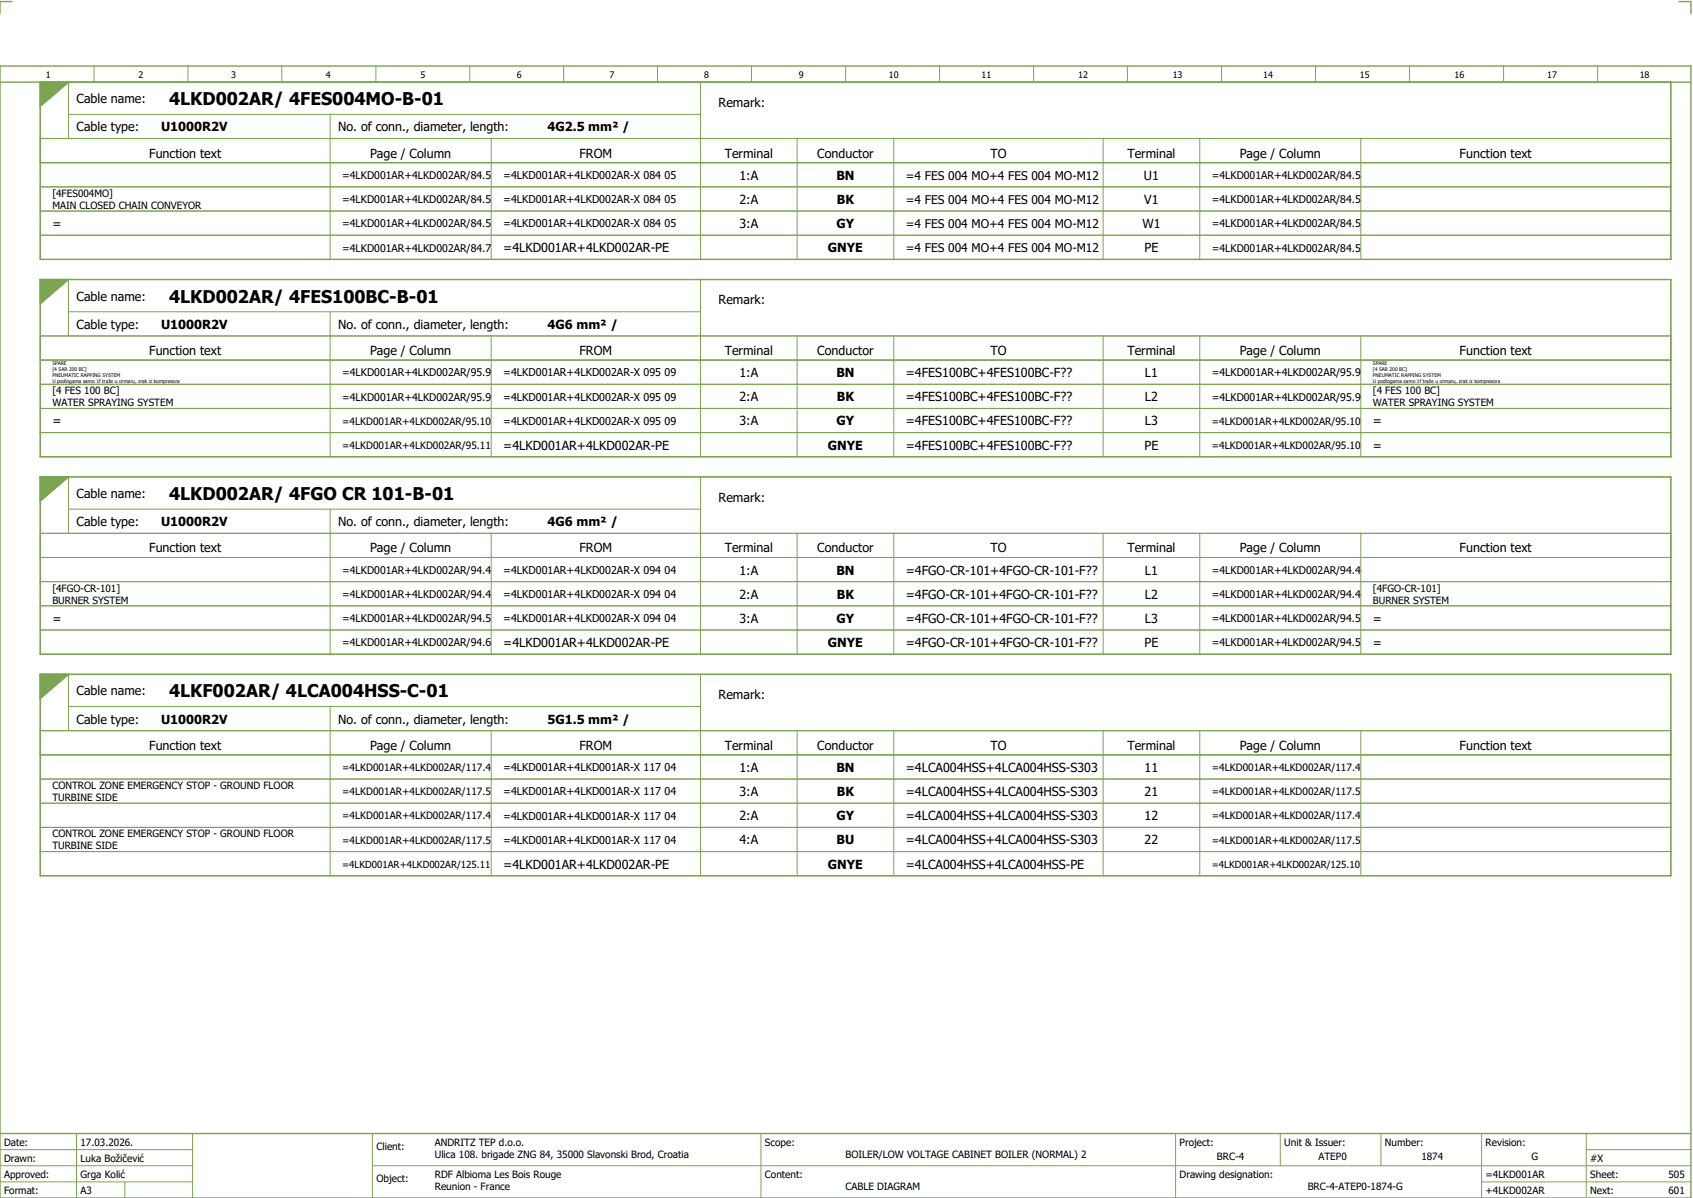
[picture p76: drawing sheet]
<svg xmlns="http://www.w3.org/2000/svg" width="421mm" height="297mm" viewBox="0 0 421 297" stroke-linecap="round" stroke-linejoin="round" font-family="sans-serif">
<defs><g id="words">
<g font-size="4.3">
<text x="42" y="26.1">4LKD002AR/ 4FES004MO-B-01</text>
<text x="42" y="75.1">4LKD002AR/ 4FES100BC-B-01</text>
<text x="42" y="124.1">4LKD002AR/ 4FGO CR 101-B-01</text>
<text x="42" y="173.1">4LKF002AR/ 4LCA004HSS-C-01</text>
</g>
<g font-size="3.1">
<text x="19" y="25.6">Cable name:</text>
<text x="178.5" y="26.5">Remark:</text>
<text x="19" y="32.6">Cable type:</text>
<text x="40" y="32.6">U1000R2V</text>
<text x="84" y="32.6">No. of conn., diameter, length:</text>
<text x="136" y="32.6">4G2.5 mm² /</text>
<text x="37.1" y="39.1">Function text</text>
<text x="91.9" y="39.1">Page / Column</text>
<text x="143.9" y="39.1">FROM</text>
<text x="180" y="39.1">Terminal</text>
<text x="203" y="39.1">Conductor</text>
<text x="246" y="39.1">TO</text>
<text x="280" y="39.1">Terminal</text>
<text x="307.9" y="39.1">Page / Column</text>
<text x="362.5" y="39.1">Function text</text>
<text x="183.7" y="44.6">1:A</text>
<text x="207.7" y="44.6">BN</text>
<text x="284.1" y="44.6">U1</text>
<text x="183.7" y="50.6">2:A</text>
<text x="207.9" y="50.6">BK</text>
<text x="284.2" y="50.6">V1</text>
<text x="13" y="56.6">=</text>
<text x="183.7" y="56.6">3:A</text>
<text x="207.8" y="56.6">GY</text>
<text x="283.8" y="56.6">W1</text>
<text x="125" y="62.6">=4LKD001AR+4LKD002AR-PE</text>
<text x="205.7" y="62.6">GNYE</text>
<text x="284.3" y="62.6">PE</text>
<text x="19" y="74.6">Cable name:</text>
<text x="178.5" y="75.5">Remark:</text>
<text x="19" y="81.6">Cable type:</text>
<text x="40" y="81.6">U1000R2V</text>
<text x="84" y="81.6">No. of conn., diameter, length:</text>
<text x="136" y="81.6">4G6 mm² /</text>
<text x="37.1" y="88.1">Function text</text>
<text x="91.9" y="88.1">Page / Column</text>
<text x="143.9" y="88.1">FROM</text>
<text x="180" y="88.1">Terminal</text>
<text x="203" y="88.1">Conductor</text>
<text x="246" y="88.1">TO</text>
<text x="280" y="88.1">Terminal</text>
<text x="307.9" y="88.1">Page / Column</text>
<text x="362.5" y="88.1">Function text</text>
<text x="183.7" y="93.6">1:A</text>
<text x="207.7" y="93.6">BN</text>
<text x="225" y="93.6">=4FES100BC+4FES100BC-F??</text>
<text x="284.4" y="93.6">L1</text>
<text x="183.7" y="99.6">2:A</text>
<text x="207.9" y="99.6">BK</text>
<text x="225" y="99.6">=4FES100BC+4FES100BC-F??</text>
<text x="284.4" y="99.6">L2</text>
<text x="13" y="105.6">=</text>
<text x="183.7" y="105.6">3:A</text>
<text x="207.8" y="105.6">GY</text>
<text x="225" y="105.6">=4FES100BC+4FES100BC-F??</text>
<text x="284.4" y="105.6">L3</text>
<text x="341" y="105.6">=</text>
<text x="125" y="111.6">=4LKD001AR+4LKD002AR-PE</text>
<text x="205.7" y="111.6">GNYE</text>
<text x="225" y="111.6">=4FES100BC+4FES100BC-F??</text>
<text x="284.3" y="111.6">PE</text>
<text x="341" y="111.6">=</text>
<text x="19" y="123.6">Cable name:</text>
<text x="178.5" y="124.5">Remark:</text>
<text x="19" y="130.6">Cable type:</text>
<text x="40" y="130.6">U1000R2V</text>
<text x="84" y="130.6">No. of conn., diameter, length:</text>
<text x="136" y="130.6">4G6 mm² /</text>
<text x="37.1" y="137.1">Function text</text>
<text x="91.9" y="137.1">Page / Column</text>
<text x="143.9" y="137.1">FROM</text>
<text x="180" y="137.1">Terminal</text>
<text x="203" y="137.1">Conductor</text>
<text x="246" y="137.1">TO</text>
<text x="280" y="137.1">Terminal</text>
<text x="307.9" y="137.1">Page / Column</text>
<text x="362.5" y="137.1">Function text</text>
<text x="183.7" y="142.6">1:A</text>
<text x="207.7" y="142.6">BN</text>
<text x="225" y="142.6">=4FGO-CR-101+4FGO-CR-101-F??</text>
<text x="284.4" y="142.6">L1</text>
<text x="183.7" y="148.6">2:A</text>
<text x="207.9" y="148.6">BK</text>
<text x="225" y="148.6">=4FGO-CR-101+4FGO-CR-101-F??</text>
<text x="284.4" y="148.6">L2</text>
<text x="13" y="154.6">=</text>
<text x="183.7" y="154.6">3:A</text>
<text x="207.8" y="154.6">GY</text>
<text x="225" y="154.6">=4FGO-CR-101+4FGO-CR-101-F??</text>
<text x="284.4" y="154.6">L3</text>
<text x="341" y="154.6">=</text>
<text x="125" y="160.6">=4LKD001AR+4LKD002AR-PE</text>
<text x="205.7" y="160.6">GNYE</text>
<text x="225" y="160.6">=4FGO-CR-101+4FGO-CR-101-F??</text>
<text x="284.3" y="160.6">PE</text>
<text x="341" y="160.6">=</text>
<text x="19" y="172.6">Cable name:</text>
<text x="178.5" y="173.5">Remark:</text>
<text x="19" y="179.6">Cable type:</text>
<text x="40" y="179.6">U1000R2V</text>
<text x="84" y="179.6">No. of conn., diameter, length:</text>
<text x="136" y="179.6">5G1.5 mm² /</text>
<text x="37.1" y="186.1">Function text</text>
<text x="91.9" y="186.1">Page / Column</text>
<text x="143.9" y="186.1">FROM</text>
<text x="180" y="186.1">Terminal</text>
<text x="183.7" y="191.6">1:A</text>
<text x="203" y="186.1">Conductor</text>
<text x="207.7" y="191.6">BN</text>
<text x="225" y="191.6">=4LCA004HSS+4LCA004HSS-S303</text>
<text x="246" y="186.1">TO</text>
<text x="280" y="186.1">Terminal</text>
<text x="284.3" y="191.6">11</text>
<text x="307.9" y="186.1">Page / Column</text>
<text x="362.5" y="186.1">Function text</text>
<text x="183.7" y="197.6">3:A</text>
<text x="207.9" y="197.6">BK</text>
<text x="225" y="197.6">=4LCA004HSS+4LCA004HSS-S303</text>
<text x="284.3" y="197.6">21</text>
<text x="183.7" y="203.6">2:A</text>
<text x="207.8" y="203.6">GY</text>
<text x="225" y="203.6">=4LCA004HSS+4LCA004HSS-S303</text>
<text x="284.3" y="203.6">12</text>
<text x="183.7" y="209.6">4:A</text>
<text x="207.8" y="209.6">BU</text>
<text x="225" y="209.6">=4LCA004HSS+4LCA004HSS-S303</text>
<text x="284.3" y="209.6">22</text>
<text x="125" y="215.6">=4LKD001AR+4LKD002AR-PE</text>
<text x="205.7" y="215.6">GNYE</text>
<text x="225" y="215.6">=4LCA004HSS+4LCA004HSS-PE</text>
</g>
<g font-size="3">
<text x="225" y="44.6">=4 FES 004 MO+4 FES 004 MO-M12</text>
<text x="225" y="50.6">=4 FES 004 MO+4 FES 004 MO-M12</text>
<text x="225" y="56.6">=4 FES 004 MO+4 FES 004 MO-M12</text>
<text x="225" y="62.6">=4 FES 004 MO+4 FES 004 MO-M12</text>
</g>
<g font-size="2.7">
<text x="125" y="44.5">=4LKD001AR+4LKD002AR-X 084 05</text>
<text x="125" y="50.5">=4LKD001AR+4LKD002AR-X 084 05</text>
<text x="125" y="56.5">=4LKD001AR+4LKD002AR-X 084 05</text>
<text x="125" y="93.5">=4LKD001AR+4LKD002AR-X 095 09</text>
<text x="125" y="99.5">=4LKD001AR+4LKD002AR-X 095 09</text>
<text x="125" y="105.5">=4LKD001AR+4LKD002AR-X 095 09</text>
<text x="125" y="142.5">=4LKD001AR+4LKD002AR-X 094 04</text>
<text x="125" y="148.5">=4LKD001AR+4LKD002AR-X 094 04</text>
<text x="125" y="154.5">=4LKD001AR+4LKD002AR-X 094 04</text>
<text x="125" y="191.5">=4LKD001AR+4LKD001AR-X 117 04</text>
<text x="125" y="197.5">=4LKD001AR+4LKD001AR-X 117 04</text>
<text x="125" y="203.5">=4LKD001AR+4LKD001AR-X 117 04</text>
<text x="125" y="209.5">=4LKD001AR+4LKD001AR-X 117 04</text>
</g>
<g font-size="2.6">
<text x="85" y="44.4">=4LKD001AR+4LKD002AR/84.5</text>
<text x="301" y="44.4">=4LKD001AR+4LKD002AR/84.5</text>
<text x="85" y="50.4">=4LKD001AR+4LKD002AR/84.5</text>
<text x="301" y="50.4">=4LKD001AR+4LKD002AR/84.5</text>
<text x="85" y="56.4">=4LKD001AR+4LKD002AR/84.5</text>
<text x="301" y="56.4">=4LKD001AR+4LKD002AR/84.5</text>
<text x="85" y="62.4">=4LKD001AR+4LKD002AR/84.7</text>
<text x="301" y="62.4">=4LKD001AR+4LKD002AR/84.5</text>
<text x="85" y="93.4">=4LKD001AR+4LKD002AR/95.9</text>
<text x="301" y="93.4">=4LKD001AR+4LKD002AR/95.9</text>
<text x="85" y="99.4">=4LKD001AR+4LKD002AR/95.9</text>
<text x="301" y="99.4">=4LKD001AR+4LKD002AR/95.9</text>
<text x="85" y="142.4">=4LKD001AR+4LKD002AR/94.4</text>
<text x="301" y="142.4">=4LKD001AR+4LKD002AR/94.4</text>
<text x="85" y="148.4">=4LKD001AR+4LKD002AR/94.4</text>
<text x="301" y="148.4">=4LKD001AR+4LKD002AR/94.4</text>
<text x="85" y="154.4">=4LKD001AR+4LKD002AR/94.5</text>
<text x="301" y="154.4">=4LKD001AR+4LKD002AR/94.5</text>
<text x="85" y="160.4">=4LKD001AR+4LKD002AR/94.6</text>
<text x="301" y="160.4">=4LKD001AR+4LKD002AR/94.5</text>
</g>
<g font-size="2.5">
<text x="13" y="48.9">[4FES004MO]</text>
<text x="13" y="51.9">MAIN CLOSED CHAIN CONVEYOR</text>
<text x="13" y="97.9">[4 FES 100 BC]</text>
<text x="13" y="100.9">WATER SPRAYING SYSTEM</text>
<text x="341" y="97.9">[4 FES 100 BC]</text>
<text x="341" y="100.9">WATER SPRAYING SYSTEM</text>
<text x="85" y="105.4">=4LKD001AR+4LKD002AR/95.10</text>
<text x="301" y="105.4">=4LKD001AR+4LKD002AR/95.10</text>
<text x="85" y="111.4">=4LKD001AR+4LKD002AR/95.11</text>
<text x="301" y="111.4">=4LKD001AR+4LKD002AR/95.10</text>
<text x="13" y="146.9">[4FGO-CR-101]</text>
<text x="13" y="149.9">BURNER SYSTEM</text>
<text x="341" y="146.9">[4FGO-CR-101]</text>
<text x="341" y="149.9">BURNER SYSTEM</text>
<text x="85" y="191.4">=4LKD001AR+4LKD002AR/117.4</text>
<text x="301" y="191.4">=4LKD001AR+4LKD002AR/117.4</text>
<text x="13" y="195.9">CONTROL ZONE EMERGENCY STOP - GROUND FLOOR</text>
<text x="85" y="197.4">=4LKD001AR+4LKD002AR/117.5</text>
<text x="301" y="197.4">=4LKD001AR+4LKD002AR/117.5</text>
<text x="13" y="198.9">TURBINE SIDE</text>
<text x="85" y="203.4">=4LKD001AR+4LKD002AR/117.4</text>
<text x="301" y="203.4">=4LKD001AR+4LKD002AR/117.4</text>
<text x="13" y="207.9">CONTROL ZONE EMERGENCY STOP - GROUND FLOOR</text>
<text x="85" y="209.4">=4LKD001AR+4LKD002AR/117.5</text>
<text x="301" y="209.4">=4LKD001AR+4LKD002AR/117.5</text>
<text x="13" y="210.9">TURBINE SIDE</text>
<text x="1" y="284.4">Date:</text>
<text x="20" y="284.4">17.03.2026.</text>
<text x="93.5" y="285.4">Client:</text>
<text x="108" y="284.4">ANDRITZ TEP d.o.o.</text>
<text x="108" y="287.4">Ulica 108. brigade ZNG 84, 35000 Slavonski Brod, Croatia</text>
<text x="190" y="284.4">Scope:</text>
<text x="210" y="287.4">BOILER/LOW VOLTAGE CABINET BOILER (NORMAL) 2</text>
<text x="293" y="284.4">Project:</text>
<text x="302.3" y="287.9">BRC-4</text>
<text x="319" y="284.4">Unit &amp; Issuer:</text>
<text x="327.5" y="287.9">ATEP0</text>
<text x="344" y="284.4">Number:</text>
<text x="353" y="287.9">1874</text>
<text x="369" y="284.4">Revision:</text>
<text x="380.4" y="287.9">G</text>
<text x="1" y="288.4">Drawn:</text>
<text x="1" y="292.4">Approved:</text>
<text x="20" y="292.4">Grga Kolić</text>
<text x="20" y="288.4">Luka Božičević</text>
<text x="93.5" y="293.4">Object:</text>
<text x="108" y="292.4">RDF Albioma Les Bois Rouge</text>
<text x="190" y="292.4">Content:</text>
<text x="293" y="292.4">Drawing designation:</text>
<text x="369" y="292.4">=4LKD001AR</text>
<text x="395" y="292.4">Sheet:</text>
<text x="395" y="288.4">#X</text>
<text x="414.4" y="292.4">505</text>
<text x="1" y="296.4">Format:</text>
<text x="20" y="296.4">A3</text>
<text x="108" y="295.4">Reunion - France</text>
<text x="210" y="295.4">CABLE DIAGRAM</text>
<text x="324.8" y="295.4">BRC-4-ATEP0-1874-G</text>
<text x="369" y="296.4">+4LKD002AR</text>
<text x="395" y="296.4">Next:</text>
<text x="414.4" y="296.4">601</text>
</g>
<g font-size="2.4">
<text x="85" y="215.4">=4LKD001AR+4LKD002AR/125.11</text>
<text x="301" y="215.4">=4LKD001AR+4LKD002AR/125.10</text>
</g>
<g font-size="2.2">
<text x="11.4" y="19.4">1</text>
<text x="34.4" y="19.4">2</text>
<text x="57.4" y="19.4">3</text>
<text x="80.9" y="19.4">4</text>
<text x="104.4" y="19.4">5</text>
<text x="128.4" y="19.4">6</text>
<text x="151.4" y="19.4">7</text>
<text x="174.9" y="19.4">8</text>
<text x="198.4" y="19.4">9</text>
<text x="220.8" y="19.4">10</text>
<text x="243.8" y="19.4">11</text>
<text x="267.8" y="19.4">12</text>
<text x="291.3" y="19.4">13</text>
<text x="313.8" y="19.4">14</text>
<text x="337.8" y="19.4">15</text>
<text x="361.3" y="19.4">16</text>
<text x="384.3" y="19.4">17</text>
<text x="407.3" y="19.4">18</text>
</g>
<g font-size="1.2">
<text x="13" y="90.6">SPARE</text>
<text x="13" y="92.1">[4 SAR 200 BC]</text>
<text x="13" y="93.6">PNEUMATIC RAPPING SYSTEM</text>
<text x="13" y="95.1">U podlogama samo 1f traže u ormaru, zrak iz kompresora</text>
<text x="341" y="90.6">SPARE</text>
<text x="341" y="92.1">[4 SAR 200 BC]</text>
<text x="341" y="93.6">PNEUMATIC RAPPING SYSTEM</text>
<text x="341" y="95.1">U podlogama samo 1f traže u ormaru, zrak iz kompresora</text>
</g>
</g></defs>
<g fill="none" stroke="#7ca552" stroke-width=".35">
<path d="M0 16.4h420v281h-420zM3 .4h-3v3M417 .4h3v3M0 20.4h420M10 20.4v44h405v-44M17 20.4l-7 6M10 69.4h405v44h-405zM17 69.4l-7 6M10 118.4h405v44h-405zM17 118.4l-7 6M10 167.4h405v50h-405zM17 167.4l-7 6"/>
<path d="M0 281.4h420"/>
</g>
<g fill="none" stroke="#7ca552" stroke-width=".25">
<path d="M23.4 16.5v4M46.7 16.4v4M70 16.4v4M93.4 16.4v4M116.7 16.5v4M140 16.4v4M163.3 16.4v4M186.7 16.4v4M210 16.4v4M233.4 16.4v4M256.7 16.4v4M280 16.5v4"/>
<path d="M303.4 16.4v4M326.8 16.4v4M350.1 16.4v4M373.5 16.4v4M396.8 16.4v4M10 34.4h405M10 20.4h405v44h-405zM17 28.4h157M17 20.4v14M82 28.4v12M122 34.4v6M174 20.4v20"/>
<path d="M198 34.4v6M222 34.4v6M274 34.4v6M298 34.4v6M338 34.4v6M10 40.4h405M10 46.4h405M10 52.4h405M10 58.4h405M82 40.5v5.9M82 46.5v5.9M82 52.5v5.9"/>
<path d="M82 58.5v5.9M122 40.5v5.9M122 46.5v5.9M122 52.5v5.9M122 58.5v5.9M174 40.5v5.9M174 46.5v5.9M174 52.5v5.9M174 58.5v5.9M198 40.5v5.9M198 46.5v5.9M198 52.5v5.9"/>
<path d="M198 58.5v5.9M222 40.5v5.9M222 46.5v5.9M222 52.5v5.9M222 58.5v5.9M274 40.5v5.9M274 46.5v5.9M274 52.5v5.9M274 58.5v5.9M298 40.5v5.9M298 46.5v5.9M298 52.5v5.9"/>
<path d="M298 58.5v5.9M338 40.5v5.9M338 46.5v5.9M338 52.5v5.9M338 58.5v5.9M10 69.4h405v44h-405zM17 69.4v14M17 77.4h157M82 77.4v12M174 69.4v20M10 83.4h405M10 89.4h405"/>
<path d="M10 95.4h405M82 89.5v5.9M82 95.5v5.9M122 83.4v6M122 89.5v5.9M122 95.5v5.9M174 89.5v5.9M174 95.5v5.9M198 83.4v6M198 89.5v5.9M198 95.5v5.9M222 83.4v6"/>
<path d="M222 89.5v5.9M222 95.5v5.9M274 83.4v6M274 89.5v5.9M274 95.5v5.9M298 83.4v6M298 89.5v5.9M298 95.5v5.9M338 83.4v6M338 89.5v5.9M338 95.5v5.9M10 118.4h405v44h-405z"/>
<path d="M10 101.4h405M10 107.4h405M17 118.4v14M82 101.5v5.9M82 107.5v5.9M122 101.5v5.9M122 107.5v5.9M174 101.5v5.9M174 107.5v5.9M174 118.4v20M198 101.5v5.9M198 107.5v5.9"/>
<path d="M222 101.5v5.9M222 107.5v5.9M274 101.5v5.9M274 107.5v5.9M298 101.5v5.9M298 107.5v5.9M338 101.5v5.9M338 107.5v5.9M10 132.4h405M10 138.4h405M17 126.4h157M82 126.4v12"/>
<path d="M82 138.5v5.9M122 132.4v6M122 138.5v5.9M174 138.5v5.9M198 132.4v6M198 138.5v5.9M222 132.4v6M222 138.5v5.9M274 132.4v6M274 138.5v5.9M298 132.4v6M298 138.5v5.9"/>
<path d="M338 132.4v6M338 138.5v5.9M10 150.4h405M10 144.4h405M10 156.4h405M82 144.5v5.9M82 150.5v5.9M82 156.5v5.9M122 144.5v5.9M122 150.5v5.9M122 156.5v5.9M174 144.5v5.9"/>
<path d="M174 150.5v5.9M174 156.5v5.9M198 144.5v5.9M198 150.5v5.9M198 156.5v5.9M222 144.5v5.9M222 150.5v5.9M222 156.5v5.9M274 144.5v5.9M274 150.5v5.9M274 156.5v5.9M298 144.5v5.9"/>
<path d="M298 150.5v5.9M298 156.5v5.9M338 144.5v5.9M338 150.5v5.9M338 156.5v5.9M10 167.4h405v50h-405zM17 167.4v14M17 175.4h157M82 175.4v12M174 167.4v20M10 199.4h405M10 181.4h405"/>
<path d="M10 187.4h405M10 193.4h405M82 187.5v5.9M82 193.5v5.9M82 199.5v5.9M122 181.4v6M122 187.5v5.9M122 193.5v5.9M122 199.5v5.9M174 187.5v5.9M174 193.5v5.9M174 199.5v5.9"/>
<path d="M198 181.4v6M198 187.5v5.9M198 193.5v5.9M198 199.5v5.9M222 181.4v6M222 187.5v5.9M222 193.5v5.9M222 199.5v5.9M274 181.4v6M274 187.5v5.9M274 193.5v5.9M274 199.5v5.9"/>
<path d="M298 181.4v6M298 187.5v5.9M298 193.5v5.9M298 199.5v5.9M338 181.4v6M338 187.5v5.9M338 193.5v5.9M338 199.5v5.9M10 205.4h405M10 211.4h405M82 205.5v5.9M82 211.5v5.9"/>
<path d="M122 205.5v5.9M122 211.5v5.9M174 205.5v5.9M174 211.5v5.9M198 205.5v5.9M198 211.5v5.9M222 205.5v5.9M222 211.5v5.9M274 205.5v5.9M274 211.5v5.9M298 205.5v5.9M298 211.5v5.9"/>
<path d="M338 205.5v5.9M338 211.5v5.9M0 285.4h47.8M0 293.4h47.8M19 281.4v16M31 293.4v4M47.8 281.4v16M47.8 289.4h-47.8M92.5 281.4v16M92.5 289.4h327.5M189 281.4v16M292 281.4v15.8"/>
<path d="M318 281.4v8M343 281.4v8M368 281.4v15.8M368 293.4h52M394 285.4h26M394 281.4v15.8"/>
</g>
<g fill="#7ca552" stroke="#7ca552" stroke-width=".25">
<path d="M10 20.4h7l-7 6z"/>
<path d="M10 69.4h7l-7 6z"/>
<path d="M10 118.4h7l-7 6z"/>
<path d="M10 167.4h7l-7 6z"/>
</g>
<use href="#words"/>
</svg>
